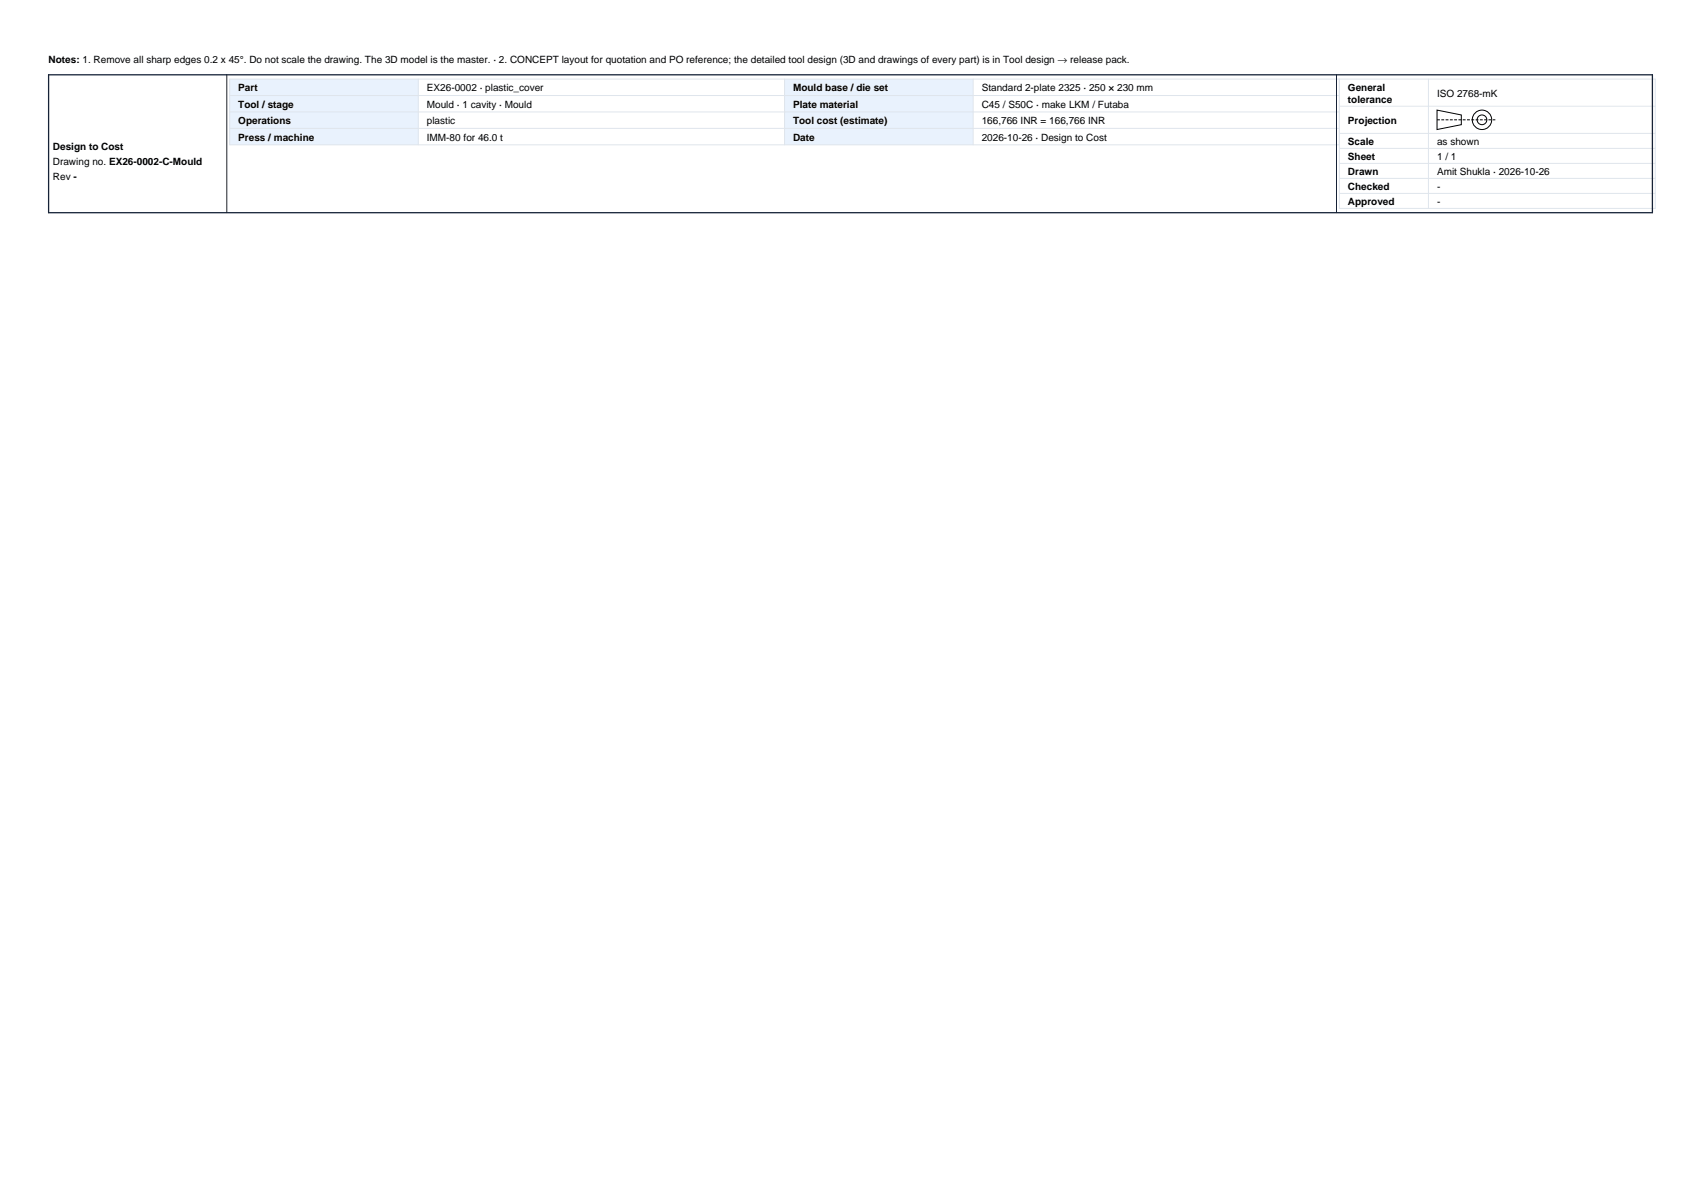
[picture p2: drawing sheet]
<svg xmlns="http://www.w3.org/2000/svg" width="420mm" height="297mm" viewBox="0 0 420 297" stroke-linecap="round" stroke-linejoin="round" font-family="sans-serif">
<defs><g id="words">
<g font-size="2.5">
<text x="12" y="15.6">Notes: 1. Remove all sharp edges 0.2 x 45°. Do not scale the drawing. The 3D model is the master. · 2. CONCEPT layout for quotation and PO reference; the detailed tool design (3D and drawings of every part) is in Tool design → release pack.</text>
<text x="58.8" y="22.5">Part</text>
<text x="105.4" y="22.5">EX26-0002 · plastic_cover</text>
<text x="195.8" y="22.5">Mould base / die set</text>
<text x="242.4" y="22.5">Standard 2-plate 2325 · 250 × 230 mm</text>
<text x="332.8" y="22.3">General</text>
<text x="354.8" y="23.8">ISO 2768-mK</text>
<text x="58.8" y="26.6">Tool / stage</text>
<text x="105.4" y="26.6">Mould · 1 cavity · Mould</text>
<text x="195.8" y="26.6">Plate material</text>
<text x="242.4" y="26.6">C45 / S50C · make LKM / Futaba</text>
<text x="332.8" y="25.3">tolerance</text>
<text x="58.8" y="30.6">Operations</text>
<text x="58.8" y="34.7">Press / machine</text>
<text x="105.4" y="30.6">plastic</text>
<text x="105.4" y="34.7">IMM-80 for 46.0 t</text>
<text x="195.8" y="30.6">Tool cost (estimate)</text>
<text x="195.8" y="34.7">Date</text>
<text x="242.4" y="30.6">166,766 INR = 166,766 INR</text>
<text x="242.4" y="34.7">2026-10-26 · Design to Cost</text>
<text x="332.8" y="30.6">Projection</text>
<text x="332.8" y="35.8">Scale</text>
<text x="354.8" y="35.8">as shown</text>
<text x="13.1" y="37.1">Design to Cost</text>
<text x="13.1" y="40.8">Drawing no. EX26-0002-C-Mould</text>
<text x="332.8" y="39.5">Sheet</text>
<text x="354.8" y="39.5">1 / 1</text>
<text x="13.1" y="44.5">Rev -</text>
<text x="332.8" y="43.2">Drawn</text>
<text x="332.8" y="46.9">Checked</text>
<text x="354.8" y="43.2">Amit Shukla · 2026-10-26</text>
<text x="354.8" y="46.9">-</text>
<text x="332.8" y="50.6">Approved</text>
<text x="354.8" y="50.6">-</text>
</g>
</g></defs>
<g fill="#e9f2fd">
<path d="M56.7 19.5h46.6v16.3h-46.6z" fill-rule="evenodd"/>
<path d="M193.7 19.5h46.6v16.3h-46.6z" fill-rule="evenodd"/>
</g>
<g fill="none" stroke="#dfe5ec" stroke-width=".25">
<path d="M103.3 19.5v16.3M193.7 19.5v16.3M240.3 19.5v16.3M330.7 19.5v32h78v-32h-352v16.3h274M352.7 19.5v32M56.7 23.6h274M56.7 27.6h274M56.7 31.7h274M330.7 26.2h78M330.7 32.9h78M330.7 36.6h78M330.7 40.3h78"/>
<path d="M330.7 44h78M330.7 47.8h78"/>
</g>
<g fill="none" stroke="#000" stroke-width=".25">
<path d="M354.8 27.2l6 1.2v2.4l-6 1.2z"/>
<circle cx="365.9" cy="29.6" r="2.4"/>
<circle cx="365.9" cy="29.6" r="1.2"/>
</g>
<path d="M354.8 29.6h14.4" fill="none" stroke="#000" stroke-width=".25" stroke-dasharray=".7 .4" stroke-linecap="butt"/>
<path d="M12 18.5h396v34h-396z" fill="none" stroke="#152238" stroke-width=".32"/>
<path d="M56 18.5v34M330 18.5v34" fill="none" stroke="#152238" stroke-width=".25"/>
<use href="#words"/>
</svg>
